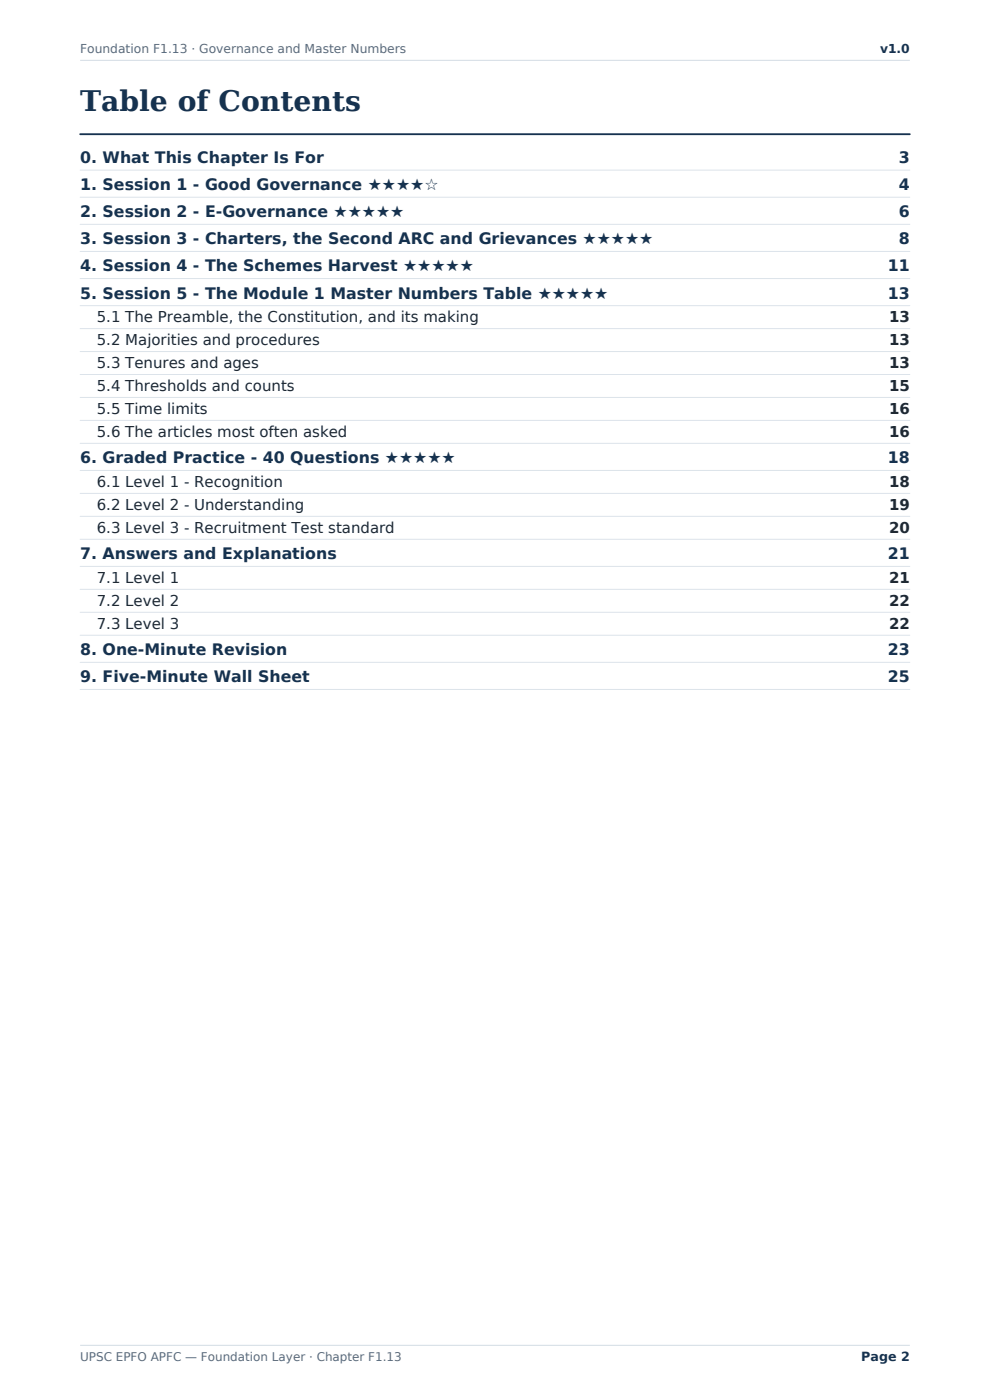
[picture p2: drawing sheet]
<svg xmlns="http://www.w3.org/2000/svg" width="210mm" height="297mm" viewBox="0 0 210 297" stroke-linecap="round" stroke-linejoin="round" font-family="sans-serif">
<defs><g id="words">
<text font-size="6" fill="#16324f" x="17" y="23.5">Table of Contents</text>
<g font-size="3.4" fill="#16324f">
<text x="17" y="34.6">0. What This Chapter Is For</text>
<text x="190.7" y="34.6">3</text>
<text x="17" y="40.3">1. Session 1 - Good Governance ★★★★☆</text>
<text x="190.7" y="40.3">4</text>
<text x="17" y="46.1">2. Session 2 - E-Governance ★★★★★</text>
<text x="190.7" y="46.1">6</text>
<text x="17" y="51.8">3. Session 3 - Charters, the Second ARC and Grievances ★★★★★</text>
<text x="190.7" y="51.8">8</text>
<text x="17" y="57.6">4. Session 4 - The Schemes Harvest ★★★★★</text>
<text x="188.3" y="57.6">11</text>
<text x="17" y="63.3">5. Session 5 - The Module 1 Master Numbers Table ★★★★★</text>
<text x="188.3" y="63.3">13</text>
<text x="17" y="98.3">6. Graded Practice - 40 Questions ★★★★★</text>
<text x="188.3" y="98.3">18</text>
<text x="17" y="118.6">7. Answers and Explanations</text>
<text x="188.3" y="118.6">21</text>
<text x="17" y="139">8. One-Minute Revision</text>
<text x="188.3" y="139">23</text>
<text x="17" y="144.7">9. Five-Minute Wall Sheet</text>
<text x="188.3" y="144.7">25</text>
</g>
<g font-size="3.2" fill="#1f2933">
<text x="20.5" y="68.3">5.1 The Preamble, the Constitution, and its making</text>
<text x="188.6" y="68.3">13</text>
<text x="20.5" y="73.2">5.2 Majorities and procedures</text>
<text x="188.6" y="73.2">13</text>
<text x="20.5" y="78">5.3 Tenures and ages</text>
<text x="20.5" y="82.9">5.4 Thresholds and counts</text>
<text x="188.6" y="78">13</text>
<text x="188.6" y="82.9">15</text>
<text x="20.5" y="87.8">5.5 Time limits</text>
<text x="188.6" y="87.8">16</text>
<text x="20.5" y="92.6">5.6 The articles most often asked</text>
<text x="188.6" y="92.6">16</text>
<text x="20.5" y="103.3">6.1 Level 1 - Recognition</text>
<text x="188.6" y="103.3">18</text>
<text x="20.5" y="108.1">6.2 Level 2 - Understanding</text>
<text x="20.5" y="113">6.3 Level 3 - Recruitment Test standard</text>
<text x="188.6" y="108.1">19</text>
<text x="188.6" y="113">20</text>
<text x="20.5" y="123.6">7.1 Level 1</text>
<text x="188.6" y="123.6">21</text>
<text x="20.5" y="128.5">7.2 Level 2</text>
<text x="188.6" y="128.5">22</text>
<text x="20.5" y="133.4">7.3 Level 3</text>
<text x="188.6" y="133.4">22</text>
</g>
<text font-size="2.7" fill="#16324f" x="182.7" y="288.8">Page 2</text>
<text font-size="2.6" fill="#5b6b7b" x="17" y="11.2">Foundation F1.13 · Governance and Master Numbers</text>
<text font-size="2.6" fill="#16324f" x="186.7" y="11.2">v1.0</text>
<text font-size="2.5" fill="#5b6b7b" x="17" y="288.8">UPSC EPFO APFC — Foundation Layer · Chapter F1.13</text>
</g></defs>
<path d="M17 12.8h176M17 285.4h176" fill="none" stroke="#d3dce4" stroke-width=".21"/>
<path d="M17 28.5h176" fill="none" stroke="#16324f" stroke-width=".39"/>
<g fill="none" stroke="#dce3ea" stroke-width=".21">
<path d="M17 36.1h176M17 41.8h176M17 47.6h176M17 53.3h176M17 59.1h176M17 64.8h176M17 69.7h176M17 74.6h176M17 79.4h176M17 84.3h176M17 89.2h176M17 94.1h176"/>
<path d="M17 99.8h176M17 104.7h176M17 109.5h176M17 114.4h176M17 120.2h176M17 125h176M17 129.9h176M17 134.8h176M17 140.5h176M17 146.3h176"/>
</g>
<use href="#words"/>
</svg>
